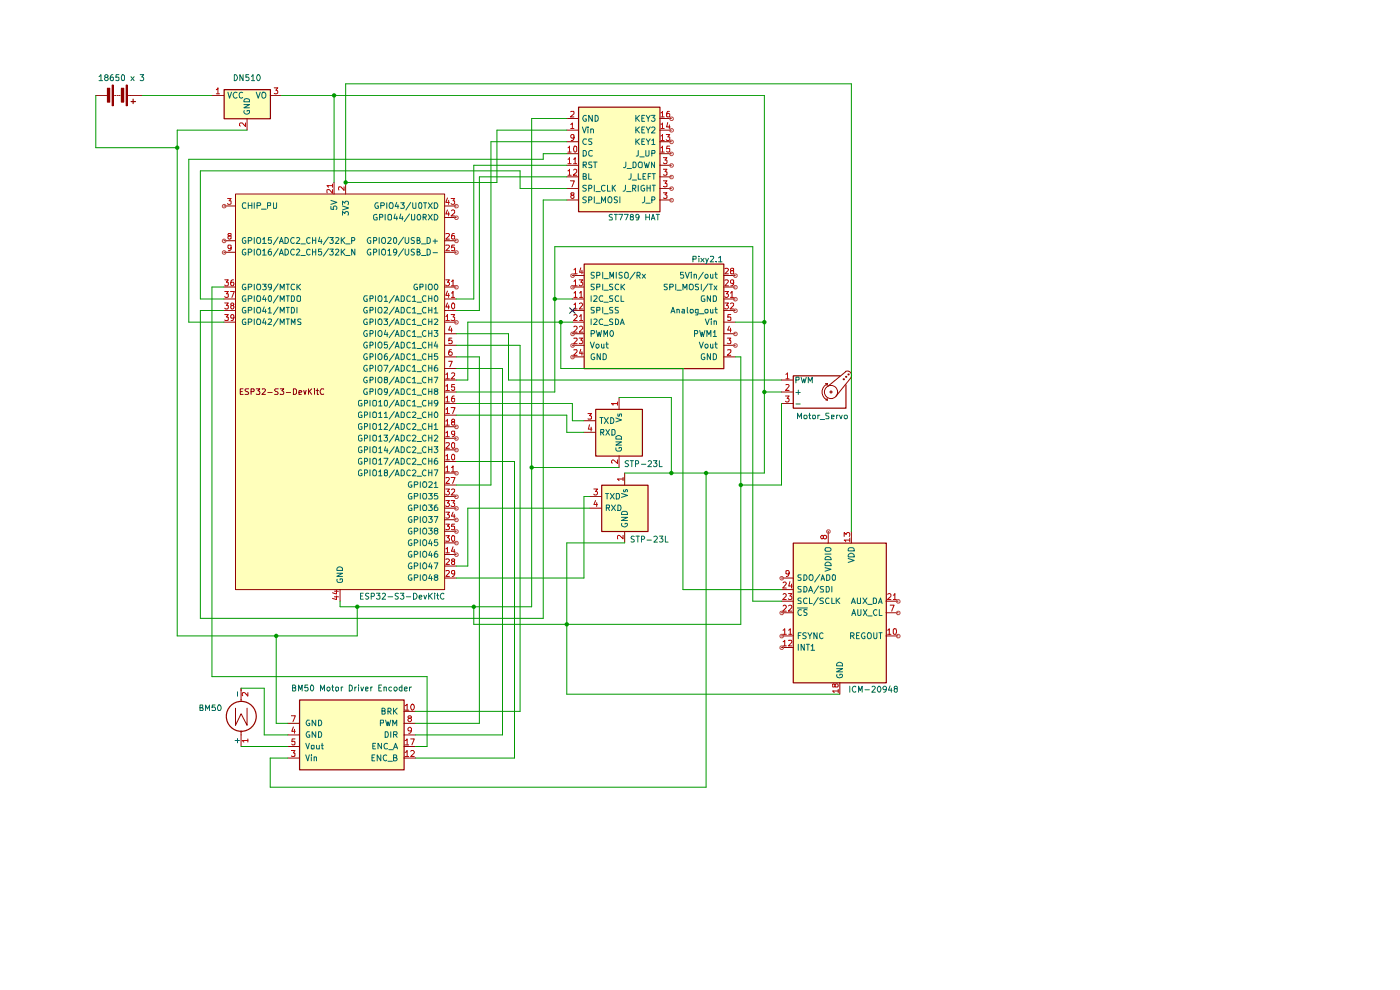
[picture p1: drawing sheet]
<svg xmlns="http://www.w3.org/2000/svg" width="297mm" height="210mm" viewBox="0 0 297 210" stroke-linecap="round" stroke-linejoin="round" font-family="sans-serif">
<g fill="#ffb">
<path d="M123.9 56h29.6v22.2h-29.6z"/>
<path d="M122.7 22.7h17.3v22.2h-17.3z"/>
<path d="M50 41.2h44.4v83.9h-44.4z"/>
<path d="M168.3 115.2h19.7v29.6h-19.7z"/>
<path d="M127.6 102.9h9.9v9.8h-9.9z"/>
<path d="M63.5 148.5h22.2v14.8h-22.2z"/>
<path d="M126.4 86.8h9.9v9.9h-9.9z"/>
<path d="M47.5 19h9.9v6.2h-9.9z"/>
</g>
<g fill="none" stroke="#910000" stroke-width=".25">
<path d="M23.9 18v4.4M26.9 18v4.4M47.5 19h9.9v6.2h-9.9zM122.7 22.7h17.3v22.2h-17.3zM123.9 56h29.6v22.2h-29.6zM178.2 79.7h-9.9v6.9h11.2v-4.9M126.4 86.8h9.9v9.9h-9.9zM127.6 102.9h9.9v9.8h-9.9zM168.3 115.2h19.7v29.6h-19.7zM63.5 148.5h22.2v14.8h-22.2z"/>
<circle cx="51.2" cy="151.9" r="3.2"/>
</g>
<g fill="none" stroke="#910000" stroke-width=".21">
<path d="M23.8 18h.2v4.4h-.2zM26.8 18h.2v4.4h-.2zM45 20.2h2.5M52.4 25.1v2.5M57.3 20.2h2.5M70.9 38.7v2.4M73.3 38.7v2.4M120.2 25.1h2.5M120.2 27.6h2.5M120.2 30.1h2.5M120.2 32.6h2.5M120.2 35.1h2.5"/>
<path d="M120.2 37.5h2.5M120.2 40h2.5M140 25.1h2.4M140 27.6h2.4M140 30.1h2.4M140 32.6h2.4M140 35.1h2.4M140 37.5h2.4M140 40h2.4M47.5 43.7h2.5M47.5 51.1h2.5M47.5 53.5h2.5"/>
<path d="M50 41.1h44.3v84h-44.3zM94.3 43.7h2.5M94.3 46.1h2.5M94.3 51.1h2.5M94.3 53.5h2.5M120.2 42.4h2.5M121.4 58.4h2.5M140 42.4h2.4M153.5 58.4h2.5M47.5 60.9h2.5M47.5 63.4h2.5M47.5 65.9h2.5"/>
<path d="M47.5 68.3h2.5M94.3 60.9h2.5M94.3 63.4h2.5M94.3 65.9h2.5M94.3 68.3h2.5M94.3 70.8h2.5M94.3 73.2h2.5M94.3 75.7h2.5M94.3 78.1h2.5M121.4 60.9h2.5M121.4 63.4h2.5M121.4 65.9h2.5"/>
<path d="M121.4 68.3h2.5M121.4 70.8h2.5M121.4 73.2h2.5M121.4 75.7h2.5M153.5 60.9h2.5M153.5 63.4h2.5M153.5 65.9h2.5M153.5 68.3h2.5M153.5 70.8h2.5M153.5 73.2h2.5M153.5 75.7h2.5M179.3 78.8a.89 .89 0 0 1 1.1 .2 .89 .89 0 0 1 .1 1"/>
<path d="M179.4 78.8l-3.7 3.1M179.4 79.8l.2 .1v.1l-.2-.1zM179.9 79.3l.2 .1v.1l-.2-.1zM51 83.1h.4M51.6 82.5h-.6v1.2h.6M52.7 82.5h-.5l-.2 .1 .2 .5h.3l.2 .2-.1 .4h-.6M53.3 83.1h.5v-.6h-.5v1.2M54.4 82.5h.7l-.4 .4 .4 .2-.1 .6-.6-.1M55.6 82.6l.5-.1 .2 .3-.8 .9h.8M56.8 83.2h.9M59 82.5h-.6l-.1 .1 .2 .5h.3l.2 .2-.2 .4h-.5M59.4 82.5h.8l-.4 .4 .4 .2-.1 .5h-.7"/>
<path d="M60.7 83.2h.9M62.2 82.5h.5l.2 .2v.7l-.2 .3h-.5zM63.4 83.2l.6-.1-.2-.3-.4 .1v.8h.5M64.4 82.8l.3 .9 .2-.9M65.4 82.5v1.2M65.6 83l.5 .7M66.1 82.5l-.7 .6M66.7 82.5v.1M66.7 82.8v.9M67.1 82.8h.5M67.3 82.5v1.2h.3M68.7 82.6l-.1-.1a.66 .66 0 0 0-.7 .4 .66 .66 0 0 0 .3 .8l.5-.1"/>
<path d="M94.3 80.6h2.5M94.3 83.1h2.5M94.3 85.6h2.5M94.3 93h2.5M94.3 88.1h2.5M94.3 90.5h2.5M94.3 95.4h2.5M94.3 97.9h2.5M123.9 89.2h2.4M123.9 91.7h2.4M131.3 84.3v2.5M131.3 96.7v2.4"/>
<path d="M165.8 80.6h2.4M165.8 83.1h2.4M165.8 85.6h2.4M175.1 81.4h.4l-.1 .4M175.4 84.5l.1 .3h-.3M175.5 81.4a1.9 1.9 0 0 0-1.1 1.7 1.9 1.9 0 0 0 1.1 1.8M176.2 83l.3 .1-.1 .2-.3-.2zM178.9 80.3l.2 .1-.1 .1-.1-.1zM180.6 80l-3.3 4.1M94.3 117.6h2.5M94.3 100.3h2.5M94.3 102.9h2.5"/>
<path d="M94.3 105.3h2.5M94.3 107.8h2.5M94.3 110.2h2.5M94.3 112.7h2.5M94.3 115.1h2.5M125.1 105.3h2.5M125.1 107.8h2.5M132.5 100.3v2.6M132.5 112.7v2.4M175.7 112.7v2.4M180.6 112.7v2.4M72.1 125.1v2.4"/>
<path d="M94.3 120.1h2.5M94.3 122.6h2.5M165.8 122.6h2.4M165.8 125.1h2.4M165.8 127.5h2.4M165.8 130h2.4M165.8 134.9h2.4M165.8 137.3h2.4M188 127.5h2.5M188 130h2.5M188 134.9h2.5M50 150.2v3.6l1.1-2.4 1.3 2.4v-3.6"/>
<path d="M51.1 146v2.8M51.1 155v3.3M61 158.3h2.5M61 155.9h2.5M61 153.4h2.5M85.7 158.3h2.4M85.7 155.9h2.4M85.7 153.4h2.4M85.7 150.9h2.4M178.1 144.8v2.4M61 160.8h2.5M85.7 160.8h2.4"/>
<circle cx="176.3" cy="83.1" r="1.4"/>
</g>
<g fill="none" stroke="#b90000" stroke-width=".21">
<path d="M45.9 19.1l.3-.5v1.3M45.9 19.9h.7M58.2 18.6h.7l-.4 .5 .3 .1v.6h-.6M52.1 26.1v.7l-.7-.7h-.4l-.2 .1v.4l.2 .2M70.5 39.4h-1.2l.4 .3M70.5 39v.7M73 39.6v.8l-.7-.8h-.4v.7M120.5 31.3l.3-.3v1.3M120.5 33.8l.3-.4v1.3M120.5 36.2l.3-.3v1.3M120.5 32.3h.7M120.5 34.7h.7"/>
<path d="M120.5 37.2h.7M121 38.4h.8l-.5 1.2M121.1 23.7l.6-.1 .1 .5-.8 .7h.8M121.1 26.4l.3-.3v1.2M121.1 27.3h.7M121.7 33.8l.3-.4v1.3M121.7 36.1l.1-.2 .5 .1v.5l-.7 .7h.7M121.7 34.7h.6M121.8 29l-.2 .3-.4-.1v-.6h.6v.9l-.2 .2-.4 .1M121.8 31.1l.3-.1 .2 .2v.8l-.2 .3-.3-.2zM140.2 24l.3-.4v1.2M140.2 26.4l.3-.3v1.2"/>
<path d="M140.2 28.9l.3-.4v1.3M140.2 31.3l.3-.3v1.3M140.2 27.3h.7M140.2 32.3h.7M140.2 24.8h.7M140.2 29.8h.7M140.7 33.4h.8l-.4 .6h.4v.5l-.2 .2h-.4l-.2-.2M140.7 35.9h.8l-.4 .5 .4 .1v.6h-.8M140.7 38.4h.8l-.4 .5h.4v.6h-.8M141.3 28.5h.8l-.5 .5 .5 .1v.5l-.3 .2h-.3l-.2-.2M141.6 26l-.2 .9h.8M142 23.6l-.4 .1-.2 .9 .1 .2 .6-.1-.1-.6-.4-.1-.2 .3"/>
<path d="M142 26.5v.8M142.1 31h-.6l-.1 .6 .6-.1 .1 .6-.3 .2-.4-.2M47.7 59.4h.7l-.4 .5h.4v.6l-.1 .1h-.5l-.1-.1M48.3 42.1h.7l-.4 .5 .4 .1v.5l-.2 .1h-.4l-.1-.1M48.6 50l-.3-.2 .1-.3h.5l.1 .4-.6 .1a.42 .42 0 0 0 0 .6 .42 .42 0 0 0 .6 0v-.5l-.2-.1M49 52.5l-.2 .2h-.4v-.7l.6 .1v.8l-.6 .3M49.5 59.4h-.4l-.2 .5 .1 .6h.5v-.6h-.5l-.1 .1M70.5 40.2v.8l-.7-.8-.5 .1 .1 .6M94.6 49.6l.6-.1 .1 .2-.1 .3-.6 .7h.7M94.6 52.1l.6-.1 .1 .2-.1 .3-.6 .7h.7M94.6 59.4h.7l-.4 .5 .4 .1v.4l-.2 .2h-.4l-.1-.1M94.9 42l-.3 .9h.7"/>
<path d="M94.9 44.5l-.3 .9h.7M95.2 42.5v.8M95.2 45v.8M95.7 42.1h.7l-.3 .5 .3 .1v.5l-.1 .1-.6-.1M95.8 44.7l.1-.2h.4l.1 .2v.4l-.7 .7h.7M95.8 59.7l.3-.3v1.2M96.4 49.5l-.5 .1-.1 .9 .2 .2 .4-.1v-.6h-.4l-.2 .2M96.4 52h-.6v.6l.1-.2h.4l.1 .2v.5h-.6M121.3 41.4l-.2-.3 .1-.2 .6 .1a.47 .47 0 0 1-.6 .5 .36 .36 0 0 0 .1 .6l.5-.1v-.5l-.2-.1M121.8 57.2l.3-.3v1.2M121.8 59.7l.3-.3v1.2M121.8 58.1h.6"/>
<path d="M122.9 59.4h.7l-.4 .5 .4 .1v.4l-.2 .2h-.4l-.1-.1M123.2 56.8l-.3 .9h.8M123.4 57.3v.8M140.7 40.9h.8l-.4 .4 .4 .2v.5h-.8M153.8 57l.5-.1 .2 .3-.7 .9h.7M153.8 59.4h.5l.2 .2-.7 1h.7M155.2 57.4l-.3-.2 .1-.2h.6v.3l-.6 .2v.6l.6-.1v-.5l-.2-.1M155.6 59.9l-.2 .2-.4-.1v-.6h.6v.9l-.2 .2-.4 .1M47.7 66.7h.7l-.4 .5 .4 .1v.6h-.7M47.7 61.8h.7l-.4 .5 .4 .1v.5l-.1 .2h-.5l-.1-.2M47.7 64.3h.7l-.4 .5 .4 .1v.5l-.1 .1h-.5l-.1-.1M48.9 61.8h.8l-.5 1.3"/>
<path d="M49.2 64.8h-.2a.31 .31 0 0 1 .1-.5 .31 .31 0 0 1 .4 .1v.4h-.3l-.3 .2 .1 .4 .2 .1 .4-.2v-.3l-.2-.2M49.6 67.3l-.1 .2h-.5v-.7l.4-.1 .2 .3-.2 .9-.4 .1M94.6 67.1l.3-.4v1.3M94.6 79.4l.3-.3v1.2M94.6 68h.7M94.9 61.7l-.3 1h.7M94.9 64.3l-.3 .8h.7M95.2 76.6h.7l-.5 1.2M95.2 62.2v.9M95.2 64.7v.8M95.5 69.2l-.3 .8h.7M95.7 66.7h.7l-.3 .5 .3 .1v.6h-.7"/>
<path d="M95.8 62.1h.1l.2-.3v1.3M95.8 74.2l-.5 .1a.94 .94 0 0 0 0 1.1h.5l.1-.2v-.4l-.2-.2h-.3l-.2 .2M95.8 79.2h.6v.4l-.7 .7h.7M95.8 60.6h.6M95.8 63.1h.6M95.8 69.6v.8M95.8 71.7h-.6v.6l.1-.2h.4l.2 .3-.1 .4h-.6M95.9 64.3h.3l.2 .2v.8l-.2 .2a.71 .71 0 0 1-.3-1.2zM121.8 62.1l.3-.3v1.3M121.8 64.6l.3-.3v1.2M121.8 66.9l.4-.2 .2 .4-.7 .9h.7M121.8 69.3l.4-.1 .2 .4-.7 .8h.7"/>
<path d="M121.8 71.8l.5-.1 .1 .4-.7 .8h.7M121.8 74.3l.5-.1 .1 .3-.7 .9h.7M121.8 60.6h.6M121.8 63.1h.6M121.8 65.5h.6M122.9 71.7h.7l-.4 .4 .4 .3-.1 .4h-.6M122.9 62.1l.4-.3v1.3M122.9 64.4l.5-.1 .2 .3-.7 .9h.7M122.9 67.1l.4-.4v1.3M122.9 69.3l.5-.1 .2 .4-.7 .8h.7M122.9 63.1h.7M122.9 68h.7"/>
<path d="M123.2 74.1l-.3 .8h.8M123.4 74.6v.8M153.8 61.8h.7l-.4 .5 .4 .2v.3l-.2 .3h-.4l-.1-.2M153.8 64.3h.7l-.4 .5 .3 .1 .1 .4-.2 .2h-.4l-.1-.1M154.3 71.7h.7l-.3 .4 .3 .2v.5h-.7M154.3 74.3l.6-.1 .1 .5-.7 .7h.7M154.7 69.2l-.4 .8h.8M154.9 62.1l.4-.3v1.3M154.9 64.4l.2-.1h.3l.2 .1v.4l-.7 .7h.7M154.9 63.1h.7M154.9 69.6v.8M155 66.7h-.6l-.1 .6h.7v.6h-.7"/>
<path d="M166.7 79.4l.3-.3v1.2M94.6 91.8l.3-.4v1.2M94.6 81.9h.1l.2-.4v1.3M94.6 84.3h.1l.2-.3v1.3M94.6 86.8h.1l.2-.4v1.3M94.6 89.3l.3-.4v1.3M94.6 94l.6-.1 .1 .2-.1 .3-.6 .7h.7M94.6 96.7l.3-.3v1.1M94.6 99.1l.3-.3v1.3M94.6 80.3h.7M94.6 92.6h.7M94.6 82.8h.7"/>
<path d="M94.6 85.3h.7M94.6 87.7h.7M94.6 90.2h.7M94.6 97.5h.7M95.7 86.4h.8l-.5 1.3M95.8 99.1l.3-.3v1.3M95.9 93.9h.4l.1 .2v.9h-.5a.94 .94 0 0 1 0-1.1zM95.9 96.4h.3l.2 .2v.8l-.1 .1h-.4a.78 .78 0 0 1 0-1.1zM96 89.5l-.2-.3 .2-.3h.3l.1 .4-.6 .4v.2l.2 .3 .4-.1v-.5l-.1-.1M96.4 84l-.5 .2-.1 .8 .2 .3 .4-.2v-.6h-.5l-.1 .3M96.4 91.9l-.1 .3h-.3l-.2-.3v-.3l.1-.2 .5 .1v.9l-.5 .2M96.4 81.5h-.6v.6l.6-.1v.6l-.1 .2h-.4l-.1-.2"/>
<path d="M124.7 87.7h.8l-.4 .4 .4 .3-.1 .5-.7-.1M125.1 90.1l-.3 .9h.8M125.4 90.6v.8M131 85.6h-1.3l.3 .2v.1M131 97.5v.8l-1-.8-.3 .3 .2 .4M131 85.3v.6M166.6 84h.8l-.4 .5h.3v.7l-.5 .1-.2-.2M166.7 81.6l.4-.1 .3 .4-.8 .9h.8M166.7 80.3h.7M94.6 116.4l.3-.3v1.2M94.6 101.3h.5l.2 .2-.7 1h.7M94.6 103.7h.7l-.4 .5 .3 .1 .1 .4-.2 .3h-.4l-.1-.2"/>
<path d="M94.6 106.2h.7l-.4 .5 .3 .1 .1 .4-.2 .2h-.4l-.1-.1M94.6 108.6h.7l-.4 .5 .4 .3-.1 .4h-.6M94.6 111.2h.7l-.4 .4 .4 .2-.1 .5h-.6M94.6 113.6h.7l-.4 .4 .4 .3-.1 .4h-.6M94.6 118.6l.5-.1 .2 .3-.7 .9h.7M94.6 117.3h.7M94.6 100.1h.7M95.7 101.3h.8l-.5 1.2M95.7 106.2h.7l-.3 .5 .3 .1v.5l-.1 .1-.6-.1M95.8 103.9l.1-.2h.4l.1 .2v.3l-.7 .8h.7M95.8 100.1h.6M95.9 113.6h.4l.1 .2v.9h-.5a.94 .94 0 0 1 0-1.1z"/>
<path d="M96 119l-.2-.2v-.2h.6v.4h-.4l-.2 .3 .1 .4 .5-.1v-.4l-.1-.2M96.1 116l-.3 .9h.7M96.1 108.6l-.3 .9h.7M96.4 109.1v.8M96.4 116.5v.8M96.4 111.2h-.6v.5h.6v.6h-.6M126 103.7h.7l-.4 .5 .4 .1v.4l-.2 .3h-.3l-.2-.2M126.3 106.2l-.3 .8h.7M126.6 106.6v.8M132.2 101.6h-1.2l.3 .3M132.2 113.5v.8l-.9-.8-.3 .2 .1 .6M132.2 101.3v.6"/>
<path d="M174.7 113.8l.1-.3h.3l.2 .3v.2l-.2 .3-.4-.2v-.3l-.3-.3-.3 .3v.2l.2 .3 .4-.3M179.1 113.8v-.9l.4 .5 .2-.5 .5 .1v.8M180.3 114.6h-1.2l.3 .3M180.3 114.1v.8M71 126.6h.8M71 125.4h.8M71.4 126.4v.8l-.9-.3M71.4 125.2v.8l-.9-.3M94.6 121.1l.5-.1 .2 .2-.7 1.1h.7M96.4 121.5v.2a.42 .42 0 0 1-.5-.1 .42 .42 0 0 1-.1-.5h.6v.8l-.1 .3-.4 .1M166.1 123.6l.4-.2 .3 .4-.8 .9h.8M166.1 126.1l.4-.2 .3 .3-.8 1h.8"/>
<path d="M166.1 128.5l.4-.1 .3 .4-.8 .8h.8M166.1 133.7l.4-.3v1.1M166.1 136.1l.4-.3v1.2M166.1 134.5h.7M166.1 137h.7M167.2 125.9h.8l-.4 .5 .3 .1v.6l-.5 .1-.2-.2M167.3 128.5l.4-.1 .3 .4-.8 .8h.8M167.3 133.7l.3-.3v1.1M167.3 135.9l.6-.1 .1 .3-.8 .9h.8M167.3 134.5h.7M167.4 121.5a.42 .42 0 0 1-.7 .2l.1-.6a.36 .36 0 0 1 .6 .1v.5a.58 .58 0 0 1-.6 .6M167.6 123.4l-.3 .9h.8"/>
<path d="M167.9 123.9v.8M188.3 126.1l.2-.2 .4 .1 .1 .5-.8 .7h.8M188.3 133.7l.3-.3v1.1M188.3 134.5h.7M188.8 128.4h.9l-.6 1.2M189.5 126.2l.3-.3v1.3M189.5 133.5l.2-.1h.4l.1 .7-.2 .4h-.4zM189.5 127.2h.7M52.6 157.1h-1.2l.3 .3M52.6 146.9v.8l-.7-.8h-.4v.7M52.6 156.7v.7M61.8 159.2h.8l-.4 .5 .4 .1v.6h-.8"/>
<path d="M61.8 151.8h.9l-.6 1.3M62.2 154.2l-.3 .9h.8M62.5 154.7v.8M62.6 156.7h-.6l-.1 .6h.7v.5l-.2 .2h-.3l-.2-.2M85.9 159.6l.5-.4v1.2M85.9 157.1l.5-.4v1.3M85.9 149.7l.5-.3v1.2M85.9 158h.8M85.9 150.6h.8M86.8 152.3l-.3-.2 .1-.2h.6l.1 .2-.8 .5v.2l.3 .3h.2l.3-.3v-.2l-.3-.3M87.1 159.3l.2-.1h.3l.3 .2-.1 .4-.7 .6h.8M87.1 156.7h.8l-.5 1.3"/>
<path d="M87.3 154.8l-.2 .2h-.4l-.2-.5 .3-.2h.2l.3 .2-.2 .9-.4 .1M87.3 149.4h.2a.67 .67 0 0 1 .4 .6 .67 .67 0 0 1-.4 .6l-.2-.1a.78 .78 0 0 1 0-1.1zM177.1 145.3l.1-.2a.36 .36 0 0 1 .6 .2l-.1 .4h-.5l-.2-.6h-.4l.1 .6 .4-.2M177.8 146.6h-1.2l.4 .3M177.8 146.2v.7M85.9 160.4h.8"/>
</g>
<g fill="none" stroke="#006665" stroke-width=".21">
<path d="M48.3 19.6l.4 1.2 .4-1.2M50.3 19.6h-.3a.64 .64 0 0 0-.6 .6 .64 .64 0 0 0 .6 .6l.3-.1M51.5 19.6h-.3a.65 .65 0 0 0-.5 .6 .65 .65 0 0 0 .5 .6l.3-.1M54.4 19.6l.4 1.2 .4-1.2M55.8 19.6h.3a.74 .74 0 0 1 .2 1.1l-.5 .1a.86 .86 0 0 1 0-1.2zM51.7 22.2h1.2l-1.2 .7h1.2M51.8 23.5a.61 .61 0 0 0 .3 .7 .61 .61 0 0 0 .8-.2v-.5h-.5v.1M51.9 21h.8l.2 .2v.4h-1.2zM123.5 26.9l.5 1.3 .4-1.3M123.7 31.9h.4l.3 .3v.7l-.3 .2h-.4zM123.7 35h.6l.1-.5-.7-.1v1.2M123.7 37.4h.4l.3-.2-.1-.3-.6-.1v1.2h.6l.1-.5-.3-.1"/>
<path d="M124 35l.4 .6M124.4 24.6l-.2-.1a.6 .6 0 0 0-.6 .7 .6 .6 0 0 0 .8 .5v-.5h-.3M124.4 29.5h-.5a.61 .61 0 0 0-.3 .7 .61 .61 0 0 0 .8 .4M124.4 39.4h-.7v.4l.5 .2 .2 .3-.3 .3-.5-.1M124.7 26.9v.2M124.7 27.3v.9M124.9 36.8v1.2h.6M124.9 40l.6-.1v-.5l-.6-.1v1.3M125.3 27.5l.2-.2 .4 .2v.7M125.3 27.3v.9M125.6 29.5h-.7v.4l.7 .4-.3 .3h-.4M125.6 34.4h-.6v.5a.47 .47 0 0 1 .4 .2 .47 .47 0 0 1 .1 .5h-.6"/>
<path d="M125.6 24.5v1.2l-.7-1.2v1.2M125.6 32l-.5-.1-.2 .3v.7l.2 .2 .5-.1M125.9 34.4h.8M126.1 39.3v1.3M126.2 24.5a.64 .64 0 0 1 .7 .6 .64 .64 0 0 1-.7 .6zM126.2 34.4v1.2M128.4 39.4h-.1a.46 .46 0 0 0-.7 .1v.7l.2 .3 .3 .1 .3-.2M128.9 39.3v1.3h.6M129.9 39.3v1.3M130 39.8l.6 .8M130.6 39.3l-.7 .7M132.7 39.3v.8l-.2 .4-.3 .1"/>
<path d="M132.8 34.4v.8l-.2 .4h-.4M133 35.7h.9M133.9 36.8v.9l-.2 .3h-.4M134.1 38.2h.9M134.2 40l.6-.1 .1-.5-.7-.1v1.3M134.3 34.4a.66 .66 0 0 1 .6 .4 .66 .66 0 0 1-.2 .8h-.4zM134.5 40l.4 .6M134.9 24.5v1.2M134.9 26.9v1.3M134.9 29.5v1.1M135 25.1l.6 .6M135 27.5l.6 .7"/>
<path d="M135 30l.6 .6M135.4 31.9v1l-.4 .2M135.4 36.8v1.2h.6M135.4 39.3v1.3M135.5 34.5l.1-.1h.5l.1 .1v.9l-.1 .2h-.5a.82 .82 0 0 1-.1-1.1zM135.6 24.5l-.7 .7M135.6 26.9l-.7 .8M135.6 29.5l-.7 .6M135.7 33.3h1M136.1 25.1h.5M136.1 27.5h.5M136.1 30h.5"/>
<path d="M136.4 37.4h.3M136.7 34.4l.3 1.2 .2-.9 .2 .9 .4-1.2M136.7 39.4l-.3-.1-.4 .2v.7l.4 .4 .3-.2v-.4h-.2M136.7 24.5h-.6v1.2h.6M136.7 26.9h-.6v1.3h.6M136.7 29.5h-.6v1.1h.6M137 31.9l.1 1.2 .5-.1 .1-1.1M137 36.8h-.6v1.2h.6M137.1 24.5l.4 .6 .4-.6M137.1 26.9l.4 .7 .4-.7M137.1 29.5l.4 .6 .4-.6M137.2 39.3v1.3"/>
<path d="M137.2 39.9h.7M137.5 25.1v.6M137.5 27.6v.6M137.5 30.1v.5M137.5 37.4h.4M137.9 39.3v1.3M138.1 36.8h-.6v1.2M138.2 24.5h.7l-.4 .5 .4 .1v.6h-.6l-.1-.1M138.3 27.1l.4-.2 .2 .4-.7 .9h.7M138.3 29.8l.3-.3v1.1M138.3 32.5h.6v-.6h-.6v1.2M138.3 30.6h.6"/>
<path d="M138.3 36.8h.7M138.3 39.3h.7M138.7 36.8v1.2M138.7 39.3v1.3M138.9 34.4v1.2l-.7-1.2v1.2M52.1 50.5l-.1-.1a.64 .64 0 0 0-.6 .6 .64 .64 0 0 0 .5 .6l.3-.1v-.4h-.3M52.1 52.9l-.1-.1a.64 .64 0 0 0-.6 .6 .64 .64 0 0 0 .5 .7l.3-.2v-.3h-.3M52.2 43.1l-.1-.1a.66 .66 0 0 0-.7 .4 .66 .66 0 0 0 .2 .8l.6-.1M52.7 51.1h.5l.2-.3-.1-.3-.6-.1v1.2M52.7 53.5h.5l.2-.4-.2-.3h-.5v1.3M52.7 43v1.2M52.7 43.6h.7"/>
<path d="M53.4 43v1.2M53.9 43v1.2M53.9 50.4v1.2M53.9 52.8v1.3M54.5 43.6h.6l.2-.4-.2-.2h-.6v1.2M54.7 50.4a.46 .46 0 0 1 .6 .4v.4a.46 .46 0 0 1-.6 .4 .86 .86 0 0 1 0-1.2zM54.7 52.8a.46 .46 0 0 1 .6 .5v.4a.46 .46 0 0 1-.6 .4 .86 .86 0 0 1 0-1.3zM55.5 44.4h1M55.7 50.7h.2l.1-.3v1.2M55.7 53.2h.2l.1-.4v1.3M55.7 51.6h.8M55.7 54.1h.8"/>
<path d="M56.7 43.6h.6l.1-.5-.7-.1v1.2M57.5 52.8l-.4 .2-.2 .8 .2 .3 .5-.2-.1-.6h-.4l-.2 .3M57.6 50.4h-.6l-.1 .6 .6-.1 .1 .6-.2 .1h-.3l-.2-.1M58 43l.1 1.2h.5l.1-1.2M59 50.3l-1 1.6M59 52.7l-1 1.7M59.3 51.6l.4-1.2 .4 1.2M59.3 54.1l.4-1.3 .4 1.3M59.4 51.2h.5M59.4 53.8h.5M60.5 50.4a.65 .65 0 0 1 .7 .6 .65 .65 0 0 1-.7 .6zM60.5 52.8a.65 .65 0 0 1 .7 .7 .65 .65 0 0 1-.7 .6z"/>
<path d="M62.4 50.5l-.2-.1a.64 .64 0 0 0-.6 .6 .64 .64 0 0 0 .6 .6l.2-.1M62.4 53l-.2-.2a.64 .64 0 0 0-.6 .7 .64 .64 0 0 0 .6 .6l.2-.2M62.9 50.5l.4-.1 .3 .3-.8 .9h.8M62.9 53l.4-.2 .3 .4-.8 .9h.8M63.8 51.7h1M63.8 54.2h1M65.8 50.5l-.3-.1a.65 .65 0 0 0-.5 .6 .65 .65 0 0 0 .5 .6l.3-.1M65.8 53l-.3-.2a.65 .65 0 0 0-.5 .7 .65 .65 0 0 0 .5 .6l.3-.2M66.3 50.4v1.2M66.3 52.8v1.3M66.3 51h.7M66.3 53.4h.7"/>
<path d="M67 50.4v1.2M67 52.8v1.3M67.8 50.3l-.2 .9h.7M68.2 52.8h-.6v.6l.6-.1a.45 .45 0 0 1 0 .6 .45 .45 0 0 1-.6 .1v-.1M68.2 50.8v.8M69.7 50.3l-1.1 1.6M69.7 52.7l-1.1 1.7M69.9 50.4h.8l-.4 .5h.3l.1 .2-.1 .5h-.5l-.2-.1M69.9 52.8h.8l-.4 .5h.3v.7l-.5 .1-.2-.2M70.2 43.8v.6l.6 .1v-.7l.4-.1 .3 .2v.4l-.2 .2M70.2 42.5l1.3 .4-1.3 .4M71.2 50.5l.4-.1 .3 .3-.8 .9h.8"/>
<path d="M71.2 53l.4-.2 .3 .4-.8 .9h.8M72.4 50.4v1.2M72.4 52.8v1.3M72.6 50.9l.6 .7M72.6 53.3l.6 .8M72.6 45.6v-.7l.6 .4 .2-.4 .4 .1v.6M72.6 43.7l1.3 .4-1.3 .4M72.6 43.4v-.7l.6 .4v-.3h.6v.6M73.2 50.4l-.8 .7M73.2 52.8l-.8 .8M73.3 51.7h1M73.3 54.2h1"/>
<path d="M74.6 51.1l.6-.1v-.5l-.6-.1v1.2M75.3 52.8v1.3l-.7-1.3v1.3M78.7 50.5l-.2-.1a.64 .64 0 0 0-.6 .6 .64 .64 0 0 0 .6 .6h.2v-.5h-.2M78.7 52.9l-.2-.1a.64 .64 0 0 0-.6 .7 .64 .64 0 0 0 .6 .6l.2-.1v-.4h-.2M79.2 51.1l.6-.1v-.5l-.6-.1v1.2M79.2 53.5l.6-.1v-.5l-.6-.1v1.3M79.9 45.6a.46 .46 0 0 0-.7 .1v.7l.2 .3 .6-.1v-.5h-.2M80.2 43a.66 .66 0 0 0-.7 .4 .66 .66 0 0 0 .3 .8l.5-.1v-.4h-.3M80.4 50.4v1.2M80.4 52.8v1.3M80.5 46.1h.6l.1-.5-.7-.1v1.2M80.8 43.6h.6l.1-.4-.1-.2h-.6v1.2"/>
<path d="M81 50.5l.5-.1a.86 .86 0 0 1 0 1.2h-.3a.74 .74 0 0 1-.2-1.1zM81 53l.5-.2a.86 .86 0 0 1 0 1.3l-.3-.1a.74 .74 0 0 1-.2-1zM81.7 45.5v1.2M82 43v1.2M82.3 45.6l.2-.1 .6 .1v.9l-.2 .2h-.4l-.2-.2zM82.3 50.5l.4-.1 .3 .3-.8 .9h.8M82.3 53.2l.3-.4v1.3M82.3 54.1h.7M82.7 43h.5l.1 .2 .1 .6-.2 .4h-.5l-.1-.2-.1-.6zM83.6 50.5h.4a.75 .75 0 0 1-.3 1.1l-.2-.2zM83.8 45.4l-.2 .9h.7M84.2 42.9l-.4 .9h.8"/>
<path d="M84.2 53.3l-.1 .3-.6-.1v-.5l.2-.2 .4 .2a.85 .85 0 0 1-.3 1.1h-.2M84.2 45.9v.8M84.4 43.4v.8M85 43h.8l-.5 .4 .5 .3-.1 .4h-.7M85 45.4l-.2 .9h.7M85.3 45.9v.8M85.6 50.3l-1.1 1.6M85.6 52.7l-1.1 1.7M85.9 50.4v1l.3 .2h.2l.3-.2v-1M85.9 52.8v1l.3 .3h.2l.3-.3v-1M86.9 45.4l-1.1 1.6M87.1 42.9l-1 1.6"/>
<path d="M87.3 45.5l.1 1.2h.5l.1-1.2M87.5 43v.9l.2 .3 .5-.1v-1.1M87.9 50.5l-.4-.1-.3 .2 .1 .3 .6 .2v.4l-.2 .1h-.5M87.9 52.9l-.4-.1-.3 .3 .1 .2 .6 .3v.3l-.2 .2-.5-.1M88.5 51l.5-.1v-.4l-.5-.1v1.2h.4l.3-.4-.4-.2M88.5 53.4l.5-.1v-.4l-.5-.1v1.3h.4l.3-.4-.4-.3M88.6 45.6h.4a.67 .67 0 0 1 0 1.1l-.4-.1a.78 .78 0 0 1 0-1zM88.8 43.2l.2-.2 .4 .1 .1 .7-.2 .4-.4-.1zM89.4 51.7h.9M89.4 54.2h.9M89.7 46.1h.6v-.5l-.6-.1v1.2M89.8 43h.7"/>
<path d="M90 46.1l.4 .6M90.2 43v1.2M90.6 50.4h.3l.4 .3v.6l-.4 .3h-.3zM90.6 52.8l.5 .1 .2 .3v.6l-.4 .3h-.3zM90.8 43l.9 1.2M90.8 45.5l.9 1.2M91.7 43l-.9 1.2M91.7 45.5l-.9 1.2M91.9 51.1h.9M91.9 53.6h.9M92.1 43h.5l.2 .3 .1 .4-.3 .5h-.5zM92.1 45.5a.66 .66 0 0 1 .7 .4 .66 .66 0 0 1-.2 .8h-.5z"/>
<path d="M92.3 50.7v.9M124.4 41.8l-.5-.1-.3 .3 .1 .2 .5 .2 .2 .3-.3 .3-.5-.1M124.9 42.4l.6-.1v-.5l-.6-.1v1.3M126.1 57.8l-.5-.1-.2 .2v.4l.7 .4-.3 .3-.4-.1M126.1 41.7v1.3M126.4 40.6h.9M126.4 43.1h.9M126.6 58.4l.7-.1v-.4l-.2-.2h-.5v1.3M127.6 43v-1.3l.4 1 .4-1v1.3M127.8 57.7v1.3M128.1 59.1h.9M129 41.9l.5-.2a.86 .86 0 0 1 0 1.3 .46 .46 0 0 1-.6-.4z"/>
<path d="M129.4 59v-1.3l.4 1 .3-1v1.3M130.7 57.7v1.3M131 41.8l-.5-.1-.2 .2v.3l.6 .2 .1 .3-.3 .3-.4-.1M131.5 41.7v1.3M132 57.8l-.5-.1-.2 .2v.4l.7 .4-.3 .3-.4-.1M132.8 57.7h.2l.3 .3v.8l-.3 .2-.5-.2v-.8zM132.9 40.6h1M134.7 57.7l-1.1 1.6M135.1 58.4l.6-.1v-.5l-.6-.1v1.3M135.4 58.4l.4 .6M136.2 58.2l.7 .8M136.7 41.7v1l-.1 .2-.4 .1"/>
<path d="M136.9 58.2l-.7 .8M137 43.1h.9M138.3 42.4l.6-.1v-.5l-.6-.1v1.3M144.9 57.7h-.5v.6h.5l.1 .5-.2 .2-.4-.1M145.4 57.7l.4 1.3 .4-1.3M146.6 57.7v.2M146.6 58.2v.8M147.2 58.3l.2-.1 .3 .1v.7M147.2 58.2v.8M149.2 57.7l-1 1.6M149.5 58.4l.3-.2 .3 .1v.6h-.5zM150.7 58.2v.6l.2 .2 .3-.1"/>
<path d="M151.2 58.2v.8M151.6 58.2h.5M151.8 57.7v1.1l.3 .2M52.1 67.7l-.1-.1a.66 .66 0 0 0-.6 .5 .66 .66 0 0 0 .2 .7l.6-.1v-.4h-.3M52.1 60.3h-.5a.61 .61 0 0 0-.2 .8 .61 .61 0 0 0 .8 .3v-.4h-.3M52.1 62.7a.66 .66 0 0 0-.7 .5 .66 .66 0 0 0 .2 .7l.6-.1v-.4h-.3M52.1 65.2a.66 .66 0 0 0-.7 .4 .66 .66 0 0 0 .2 .8l.6-.1v-.4h-.3M52.7 68.3h.5l.2-.2-.1-.4-.6-.1v1.2M52.7 60.9l.6-.1 .1-.3-.1-.2h-.6v1.2M52.7 63.3h.6l.1-.4-.1-.2h-.6v1.2M52.7 65.8h.6l.1-.2-.1-.3-.6-.1v1.2M53.9 60.3v1.2"/>
<path d="M53.9 62.7v1.2M53.9 65.2v1.2M53.9 67.6v1.2M54.6 62.7h.5l.1 .2 .1 .6-.2 .4h-.5l-.1-.1-.1-.6zM54.6 65.2h.5a1.05 1.05 0 0 1 0 1.2h-.5a1.05 1.05 0 0 1 0-1.2zM54.7 67.6a.46 .46 0 0 1 .6 .5l-.2 .7h-.5a.86 .86 0 0 1 .1-1.2zM55.7 60.3h.8l-.5 .4 .4 .1v.6h-.7M56 67.6l-.3 .9h.8M56 62.7l-.3 .8h.8M56 65.1l-.3 .9h.8M56.3 63.2v.7M56.3 65.6v.8"/>
<path d="M56.3 68.1v.7M56.9 67.7h.7v.5l-.8 .6h.8M56.9 65.5l.3-.3v1.2M56.9 66.4h.7M57.1 62.7h.3l.2 .2-.1 .9h-.4a.94 .94 0 0 1 0-1.1zM57.6 60.8l-.2 .2h-.3l-.2-.2v-.3l.2-.2 .5 .1v.8l-.5 .3M59 67.6l-1 1.6M59 60.2l-1 1.6M59 62.7l-1 1.6M59 65.1l-1 1.6M59.4 68.8v-1.2l.5 .9 .4-.9v1.2M59.4 61.5v-1.2l.5 .8 .4-.8v1.2"/>
<path d="M59.4 63.9v-1.2l.5 .9 .4-.9v1.2M59.4 66.4v-1.2l.5 .8 .4-.8v1.2M60.7 60.3h.7M60.7 67.6h.7M60.7 62.7h.7M60.7 65.2h.7M61 60.3v1.2M61 62.7v1.2M61 65.2v1.2M61 67.6v1.2M61.8 68.8v-1.2l.4 .9 .4-.9v1.2M61.8 62.7a.66 .66 0 0 1 .7 .5 .66 .66 0 0 1-.3 .7h-.4z"/>
<path d="M61.8 65.2a.66 .66 0 0 1 .7 .4 .66 .66 0 0 1-.3 .8h-.4zM62.5 60.4l-.5-.1a.61 .61 0 0 0-.3 .8 .61 .61 0 0 0 .8 .3M63 62.9l.2-.2h.4l.2 .2v.9l-.2 .1h-.4l-.2-.1zM63 60.3v1.2M63 65.2v1.2M63.2 60.8l.6 .7M63.8 60.3l-.8 .7M63.8 67.7h-.6v.4l.6 .4v.3h-.6M77.9 62.7h-.5l-.3 .5 .3 .7h.5v-.5h-.2M77.9 65.2h-.5l-.3 .5 .3 .7h.5v-.5h-.2M77.9 67.7a.61 .61 0 0 0-.8 .3 .61 .61 0 0 0 .3 .8h.5v-.5h-.2M77.9 70.2l-.2-.1a.64 .64 0 0 0-.6 .6 .64 .64 0 0 0 .6 .7l.2-.1v-.5h-.2"/>
<path d="M77.9 72.6h-.2a.64 .64 0 0 0-.6 .6 .64 .64 0 0 0 .6 .6l.2-.1v-.5h-.2M77.9 75.1l-.2-.1a.6 .6 0 0 0-.6 .7 .6 .6 0 0 0 .8 .5v-.4h-.2M77.9 77.6l-.2-.1a.6 .6 0 0 0-.6 .7 .6 .6 0 0 0 .8 .5v-.5h-.2M78.5 63.3h.6v-.6h-.6v1.2M78.5 65.8h.6v-.6h-.6v1.2M78.5 68.3l.6-.1v-.5l-.6-.1v1.2M78.5 70.8l.6-.1v-.5l-.6-.1v1.3M78.5 73.2h.6v-.6h-.6v1.2M78.5 75.7l.6-.1v-.5l-.6-.1v1.3M78.5 78.1h.6v-.5l-.6-.1v1.2M79.7 62.7v1.2M79.7 65.2v1.2"/>
<path d="M79.7 67.6v1.2M79.7 70.1v1.3M79.7 72.6v1.2M79.7 75v1.3M79.7 77.5v1.2M80.3 62.9l.1-.2h.5l.1 .5-.1 .7h-.5a.82 .82 0 0 1-.1-1zM80.3 65.4l.1-.2h.5a1.05 1.05 0 0 1 0 1.2h-.5a.74 .74 0 0 1-.1-1zM80.3 67.8l.5-.2a.86 .86 0 0 1 .1 1.2h-.5a.74 .74 0 0 1-.1-1zM80.3 70.3l.5-.2a.86 .86 0 0 1 0 1.3l-.4-.1a.74 .74 0 0 1-.1-1zM80.3 72.7l.5-.1a.86 .86 0 0 1 0 1.2l-.4-.1a.74 .74 0 0 1-.1-1zM80.3 75.2l.5-.2a.86 .86 0 0 1 0 1.3l-.4-.1a.74 .74 0 0 1-.1-1zM80.3 77.6l.5-.1a.86 .86 0 0 1 0 1.2h-.4a.74 .74 0 0 1-.1-1.1z"/>
<path d="M81.4 67.6h.8l-.4 .5 .4 .2-.1 .5-.7-.1M81.4 77.5h.9l-.6 1.2M81.5 63.1l.4-.4v1.2M81.5 65.3l.6-.1 .1 .3-.8 .9h.8M81.5 63.9h.7M81.8 70l-.3 1h.8M82.1 72.6h-.6v.6l.6-.1 .1 .1-.1 .5-.4 .1-.2-.1M82.1 75l-.4 .1-.2 .3v.7l.2 .2 .4-.1v-.6l-.4-.1-.2 .3M82.1 70.5v.9M83.7 62.7l-1.2 1.6M83.7 65.1l-1.2 1.6M83.7 67.6l-1.2 1.6"/>
<path d="M83.7 70l-1.2 1.6M83.7 72.5l-1.2 1.6M83.7 75l-1.2 1.5M83.7 77.5l-1.2 1.5M83.7 79.9l-1.2 1.6M83.8 63.9l.4-1.2 .5 1.2M83.8 66.4l.4-1.2 .5 1.2M83.8 68.8l.4-1.2 .5 1.2M83.8 71.4l.4-1.3 .5 1.3M83.8 73.8l.4-1.2 .5 1.2M83.8 76.3l.4-1.3 .5 1.3M83.8 78.7l.4-1.2 .5 1.2"/>
<path d="M84 68.5h.6M84 66h.6M84 63.6h.6M84 71h.6M84 73.5h.6M84 75.9h.6M84 78.4h.6M85.1 62.7h.5l.2 .3v.7l-.2 .2h-.5zM85.1 65.2h.5l.2 .2v.7l-.2 .3h-.5zM85.1 67.6l.7 .3v.7l-.2 .2h-.5zM85.1 70.1a.52 .52 0 0 1 .7 .3v.6a.52 .52 0 0 1-.7 .4zM85.1 72.6a.52 .52 0 0 1 .7 .3v.6a.52 .52 0 0 1-.7 .3z"/>
<path d="M85.1 75a.52 .52 0 0 1 .7 .4v.5a.52 .52 0 0 1-.7 .4zM85.1 77.5a.52 .52 0 0 1 .7 .3v.6a.52 .52 0 0 1-.7 .3zM87 62.8v-.1a.66 .66 0 0 0-.7 .5 .66 .66 0 0 0 .2 .7l.5-.1M87 65.3v-.1a.66 .66 0 0 0-.7 .4 .66 .66 0 0 0 .2 .8l.5-.1M87 67.7l-.2-.1a.67 .67 0 0 0-.5 .6 .67 .67 0 0 0 .2 .6l.5-.1M87 70.2l-.2-.1a.65 .65 0 0 0-.5 .6 .65 .65 0 0 0 .5 .7l.2-.2M87 72.7l-.2-.1a.65 .65 0 0 0-.5 .6 .65 .65 0 0 0 .5 .6l.2-.1M87 75.2l-.2-.2a.65 .65 0 0 0-.5 .6 .65 .65 0 0 0 .5 .7l.2-.2M87 77.6l-.2-.1a.65 .65 0 0 0-.5 .6 .65 .65 0 0 0 .5 .6h.2M87.5 63.1l.4-.4v1.2M87.5 65.5l.4-.3v1.2M87.5 68l.4-.4v1.2"/>
<path d="M87.5 70.4l.4-.3v1.3M87.5 72.9l.4-.3v1.2M87.5 75.4l.4-.4v1.3M87.5 77.9l.4-.4v1.2M87.5 71.4h.7M87.5 63.9h.7M87.5 66.4h.7M87.5 68.8h.7M87.5 73.8h.7M87.5 76.3h.7M87.5 78.7h.7M88.5 60.3h-.4a.61 .61 0 0 0-.3 .8 .61 .61 0 0 0 .8 .3v-.4h-.3"/>
<path d="M88.5 64.1h.9M88.5 66.5h.9M88.5 69h.9M88.5 71.5h.9M88.5 73.9h.9M88.5 76.4h.9M88.5 78.8h.9M89.1 60.9l.6-.1v-.4l-.6-.1v1.2M90.3 62.8l-.5-.1-.2 .5 .2 .7 .5-.1M90.3 65.3l-.5-.1-.2 .5 .2 .7 .5-.1M90.3 67.7a.61 .61 0 0 0-.7 .3 .61 .61 0 0 0 .2 .8l.5-.1M90.3 70.2l-.1-.1a.64 .64 0 0 0-.6 .6 .64 .64 0 0 0 .6 .7l.1-.2"/>
<path d="M90.3 72.7l-.1-.1a.64 .64 0 0 0-.6 .6 .64 .64 0 0 0 .6 .6l.1-.1M90.3 75.2l-.1-.2a.6 .6 0 0 0-.6 .7 .6 .6 0 0 0 .7 .5v-.1M90.3 77.6l-.1-.1a.6 .6 0 0 0-.6 .7 .6 .6 0 0 0 .7 .5M90.3 60.3v1.2M90.9 62.7v1.2M90.9 65.2v1.2M90.9 67.6v1.2M90.9 70.1v1.3M90.9 72.6v1.2M90.9 75v1.3M90.9 77.5v1.2M90.9 63.3h.7"/>
<path d="M90.9 65.8h.7M90.9 68.2h.7M90.9 70.7h.7M90.9 73.2h.7M90.9 75.6h.7M90.9 78.1h.7M91.6 62.7v1.2M91.6 65.2v1.2M91.6 67.6v1.2M91.6 70.1v1.3M91.6 72.6v1.2M91.6 75v1.3"/>
<path d="M91.6 77.5v1.2M92.1 65.5l.4-.3v1.2M92.1 67.7l.5-.1 .3 .3-.8 .9h.8M92.1 70.1h.8l-.4 .5 .4 .2v.3l-.3 .3h-.3l-.2-.2M92.1 66.4h.8M92.3 62.7h.3a.64 .64 0 0 1 .3 .8 .64 .64 0 0 1-.6 .4v-.1a.94 .94 0 0 1 0-1.1zM92.3 60.3h.2a.62 .62 0 0 1 .4 .6 .62 .62 0 0 1-.4 .6 .84 .84 0 0 1-.2-1.2zM92.5 72.5l-.4 .9h.8M92.7 77.5a.72 .72 0 0 0-.6 .5 .72 .72 0 0 0 .3 .7h.4a.42 .42 0 0 0 0-.6 .42 .42 0 0 0-.6 0l-.1 .1M92.7 73v.8M92.8 75h-.6l-.1 .6h.7l.1 .4-.3 .3h-.3l-.2-.2M125.2 72.6l.4 1.2 .5-1.2"/>
<path d="M125.4 70.8h.5l.3-.3-.1-.3-.7-.1v1.3M125.4 62.7v1.2M125.4 67.6v1.2M126 62.8l.5-.1 .2 .4-.8 .8h.8M126 67.7l.4-.1 .3 .4-.8 .8h.8M126.1 60.3l-.7 .1v.3l.7 .4-.3 .4-.4-.1M126.1 65.2l-.7 .1v.3l.7 .4-.1 .4h-.6M126.1 75.1l-.4-.1-.3 .4v.5l.2 .3 .3 .1 .3-.2v-.3h-.3M126.5 70.1l.3 1.3 .3-1 .2 1 .3-1.3M126.5 73.1l.3-.1 .3 .2v.4l-.3 .2-.4-.2zM126.6 60.9l.7-.1v-.4l-.7-.1v1.2M126.6 65.8h.6l.1-.5-.7-.1v1.2"/>
<path d="M127.3 75v1.3l-.6-1.3v1.3M127.6 73v.7l.2 .1 .3-.1M127.8 62.8l-.5-.1-.2 .5 .2 .7 .5-.1M127.8 67.7a.61 .61 0 0 0-.7 .3 .61 .61 0 0 0 .2 .8l.5-.1M127.8 60.3v1.2M127.8 65.2v1.2M127.9 75h.4l.3 .4v.5l-.3 .4h-.4zM128.1 71.4v-1.3l.3 .9 .5-.9v1.3M128.1 61.6h.9M128.1 64.1h.9M128.1 66.5h.9M128.1 69h.9"/>
<path d="M128.1 73v.8M128.5 73h.5M128.7 72.6v1.1l.3 .1M129.5 70.2h.1a.6 .6 0 0 1 .6 .4 .6 .6 0 0 1-.2 .7l-.2 .1a.75 .75 0 0 1-.3-1.2zM130 60.3h-.6l-.1 .2 .1 .3 .6 .2v.4h-.7M130 62.7h-.6l-.1 .2 .1 .3 .6 .3v.3l-.7 .1M130 65.2h-.6l-.1 .2 .1 .3 .6 .3v.3l-.7 .1M130 67.7l-.5-.1-.2 .3 .1 .3 .6 .2v.3l-.7 .1M130.6 67.6a.66 .66 0 0 1 .6 .5 .66 .66 0 0 1-.2 .7h-.4zM131.1 65.2h-.5a.47 .47 0 0 0 0 .5 .47 .47 0 0 0 .5 .2v.5h-.6M131.2 60.4l-.5-.1a.61 .61 0 0 0-.2 .8 .61 .61 0 0 0 .7 .3M131.2 62.8l-.1-.1a.66 .66 0 0 0-.6 .5 .66 .66 0 0 0 .2 .7l.5-.1"/>
<path d="M131.6 68.8l.4-1.2 .4 1.2M131.7 62.7v1.2h.6M131.7 60.3v1.2M131.7 68.5h.5M131.9 60.8l.6 .7M132.5 60.3l-.8 .7M141.6 60.3l-.7 .1v.3l.7 .4-.3 .4-.4-.1M142.1 60.9l.6-.1 .1-.3-.1-.2h-.6v1.2M142.3 66.4l.4-1.2 .5 1.2M142.4 66h.6M143.3 60.3v1.2M143.6 65.7l.4-.1 .1 .8"/>
<path d="M143.6 61.6h.9M143.6 65.6v.8M144.7 65.6h.4l.1 .2v.6h-.5l-.1-.3 .6-.2M144.9 61.5v-1.2l.4 .8 .4-.8v1.2M145.8 65.2v1l.2 .2M146.2 60.5l.2-.2h.4a.74 .74 0 0 1 .2 1l-.3 .2-.5-.2zM146.5 65.6h.4l.2 .2v.4l-.2 .2h-.4zM147.3 70.8h.5l.2-.2v-.4l-.7-.1v1.3M148.1 66.4h-.5v-.8h.5l-.1 1.2h-.4M148.2 60.3h-.6l-.1 .2 .1 .3 .6 .2v.4h-.7M148.3 72.6l.5 1.2 .4-1.2M148.3 66.5h1.1"/>
<path d="M148.4 70.1l.4 1.3 .1-1 .3 1 .3-1.3M148.8 60.3v1.2M149.4 62.7h-.5l-.1 .3v.7l.1 .2 .6-.1v-.4h-.2M149.4 75.1l-.3-.1-.3 .4v.5l.1 .3 .4 .1 .2-.2v-.3h-.2M149.5 65.8l.2-.2h.4v.8h-.4l-.2-.2zM149.6 67.6l.4 1.2 .5-1.2M149.6 73.1h.5v.6l-.3 .1-.3-.2zM149.9 71.4v-1.3l.5 .9 .4-.9v1.3M150.2 60.2l-1.1 1.6M150.5 60.3h.6M150.7 62.7v1.2l-.7-1.2v1.2M150.7 65.6l.1 .8 .4-.1"/>
<path d="M150.7 73v.7l.2 .1 .3-.1M150.7 75v1.3l-.7-1.3v1.3M150.8 60.3v1.2M150.9 67.6v.1M150.9 68.1v.7M151.2 65.6v.8M151.2 73v.8M151.3 62.7h.5l.2 .3v.7l-.2 .2h-.5zM151.3 70.4h.2l.1-.3v1.3M151.3 75h.3l.4 .4v.5l-.4 .4h-.3zM151.3 71.4h.7M151.5 68.2l.4-.1 .1 .7"/>
<path d="M151.5 60.6l.6 .9M151.5 68.1v.7M151.6 73h.5M151.6 65.6h.5M151.8 65.2v1l.1 .2h.2M151.8 72.6v1.1l.3 .1M152.1 60.6l-.6 .9M76.7 92.4l-.3-.1-.4 .3v.6l.4 .4 .4-.2v-.4h-.3M76.7 84.9h-.5l-.2 .3v.7l.2 .2 .6-.1v-.4h-.3M76.7 87.5a.45 .45 0 0 0-.7 .1v.7l.2 .3 .6-.1v-.4h-.3M76.7 89.9a.45 .45 0 0 0-.7 .2l.1 .7a.37 .37 0 0 0 .3 .3 .37 .37 0 0 0 .4-.2v-.4h-.3M76.7 94.8l-.3-.1-.4 .4v.6l.2 .2 .3 .1 .3-.2v-.3h-.3"/>
<path d="M76.7 97.3l-.3-.1-.4 .3v.6l.2 .3h.6v-.4h-.3M76.7 99.7a.42 .42 0 0 0-.7 .3v.7a.52 .52 0 0 0 .8 .1v-.4h-.3M77.3 93l.6-.1v-.5l-.6-.1v1.3M77.3 85.5h.6v-.6h-.6v1.2M77.3 88.1l.6-.1v-.5l-.6-.1v1.2M77.3 90.5l.6-.1v-.5l-.6-.1v1.3M77.3 95.4l.6-.1v-.5l-.6-.1v1.3M77.3 97.9l.6-.1v-.5l-.6-.1v1.3M77.9 80h-.5a.61 .61 0 0 0-.2 .8 .61 .61 0 0 0 .7 .3v-.4h-.2M77.9 82.5h-.5l-.3 .5 .3 .7h.5v-.6h-.2M78.5 80.6l.6-.1v-.5h-.6v1.2M78.5 83.1h.6v-.6h-.6v1.2"/>
<path d="M78.5 84.9v1.2M78.5 87.4v1.2M78.5 89.8v1.3M78.5 92.3v1.3M78.5 94.7v1.3M78.5 97.2v1.3M78.5 99.7v1.2M79.1 92.5l.2-.2 .5 .2v.9l-.2 .2-.5-.2zM79.1 85.1l.1-.2h.5l.1 .2v.8l-.1 .2h-.5l-.1-.2zM79.1 87.5l.2-.1 .5 .1v.9l-.1 .2h-.5l-.1-.2zM79.1 90l.2-.2 .5 .2v.8l-.2 .3h-.3l-.2-.3zM79.1 94.9l.2-.2 .5 .2v.9l-.2 .2-.5-.2z"/>
<path d="M79.1 97.4l.2-.2 .5 .2v.9l-.2 .2-.5-.2zM79.3 99.7h.3l.2 .2v.9l-.2 .1-.5-.1v-.9zM79.7 80v1.2M79.7 82.5v1.2M80.3 82.6l.1-.1h.5a1.05 1.05 0 0 1 0 1.2h-.5a.82 .82 0 0 1-.1-1.1zM80.3 92.6l.4-.3v1.3M80.3 85.3l.4-.4v1.2M80.3 87.7l.4-.3v1.2M80.3 90.2l.4-.4v1.3M80.3 95.1l.4-.4v1.3M80.3 97.6l.4-.4v1.3M80.3 93.6h.7"/>
<path d="M80.3 86.1h.7M80.3 88.6h.7M80.3 91.1h.7M80.3 96h.7M80.3 98.5h.7M81.4 92.3h.8l-.4 .5h.3v.7l-.5 .1-.2-.2M81.4 97.2h.9l-.6 1.3M81.5 87.7l.4-.3v1.2M81.5 89.9l.5-.1 .2 .4-.8 .9h.8M81.5 88.6h.7M81.6 85h.5l.1 .7-.2 .4h-.3l-.2-.2zM81.7 80.5l-.2-.4 .6-.1v.4l-.6 .2v.5l.5 .1a.35 .35 0 0 0 .2-.3 .35 .35 0 0 0-.2-.4"/>
<path d="M81.8 94.7l-.3 .9h.8M82.1 95.2v.8M82.2 83l-.2 .2h-.3l-.2-.1v-.5l.6-.1 .1 .1-.2 1-.4 .1M83.7 92.2l-1.2 1.6M83.7 82.4l-1.2 1.6M83.7 84.8l-1.2 1.6M83.7 87.3l-1.2 1.6M83.7 89.7l-1.2 1.7M83.7 94.7l-1.2 1.6M83.7 97.2l-1.2 1.5M83.7 99.7l-1.2 1.6M83.8 93.6l.4-1.3 .5 1.3"/>
<path d="M83.8 81.2l.4-1.2 .5 1.2M83.8 83.7l.4-1.2 .5 1.2M83.8 86.1l.4-1.2 .5 1.2M83.8 88.6l.4-1.2 .5 1.2M83.8 91.1l.4-1.3 .5 1.3M83.8 96l.4-1.3 .5 1.3M83.8 98.5l.4-1.3 .5 1.3M84 93.2h.6M84 80.9h.6M84 83.3h.6M84 85.8h.6M84 88.2h.6"/>
<path d="M84 90.7h.6M84 95.7h.6M84 98.1h.6M85.1 92.3a.52 .52 0 0 1 .7 .3v.6a.52 .52 0 0 1-.7 .4zM85.1 80h.5l.2 .3v.6l-.2 .2-.5 .1zM85.1 82.5h.5l.2 .2v.7l-.2 .3h-.5zM85.1 84.9h.5l.2 .3v.7l-.2 .2h-.5zM85.1 87.4l.7 .2v.7l-.2 .3h-.5zM85.1 89.8l.7 .3v.7a.52 .52 0 0 1-.7 .3zM85.1 94.7a.52 .52 0 0 1 .7 .4v.6a.52 .52 0 0 1-.7 .3zM85.1 97.2a.52 .52 0 0 1 .7 .3v.6a.52 .52 0 0 1-.7 .4zM85.1 99.7a.52 .52 0 0 1 .7 .3v.7l-.7 .2z"/>
<path d="M87 92.5l-.2-.2a.65 .65 0 0 0-.5 .6 .65 .65 0 0 0 .5 .7l.2-.2M87 80.1l-.5-.1a.61 .61 0 0 0-.2 .8 .61 .61 0 0 0 .7 .3M87 82.6v-.1a.66 .66 0 0 0-.7 .4 .66 .66 0 0 0 .2 .8l.5-.1M87 85v-.1a.66 .66 0 0 0-.7 .5 .66 .66 0 0 0 .2 .7l.5-.1M87 87.5l-.2-.1a.67 .67 0 0 0-.5 .5 .67 .67 0 0 0 .2 .7l.5-.1M87 89.9l-.2-.1a.6 .6 0 0 0-.5 .7 .6 .6 0 0 0 .7 .5v-.1M87 94.9l-.2-.2a.65 .65 0 0 0-.5 .7 .65 .65 0 0 0 .5 .6l.2-.2M87 97.4l-.2-.2a.65 .65 0 0 0-.5 .6 .65 .65 0 0 0 .5 .7l.2-.1M87 99.8v-.1a.61 .61 0 0 0-.7 .3 .61 .61 0 0 0 .1 .8l.3 .1 .3-.1M87.5 92.5l.5-.2 .2 .2-.7 1.1h.7M87.5 80.3l.4-.3v1.2M87.5 82.8l.4-.3v1.2"/>
<path d="M87.5 85.3l.4-.4v1.2M87.5 87.5l.5-.1 .2 .2-.7 1h.7M87.5 89.9l.5-.1 .2 .3-.7 1h.7M87.5 94.9l.5-.2 .2 .3-.7 1h.7M87.5 97.4l.5-.2 .2 .3-.1 .3-.6 .7h.7M87.5 99.8l.5-.1 .2 .2-.1 .3-.6 .7h.7M87.5 81.2h.7M87.5 83.7h.7M87.5 86.1h.7M88.5 93.6h.9M88.5 81.3h.9M88.5 83.8h.9"/>
<path d="M88.5 86.3h.9M88.5 88.7h.9M88.5 91.2h.9M88.5 96.1h.9M88.5 98.6h.9M90.3 92.5l-.1-.2a.64 .64 0 0 0-.6 .6 .64 .64 0 0 0 .6 .7l.1-.2M90.3 80.1l-.5-.1a.61 .61 0 0 0-.2 .8 .61 .61 0 0 0 .7 .3M90.3 82.6l-.5-.1-.2 .5 .2 .7 .5-.1M90.3 85l-.5-.1-.2 .5 .2 .7 .5-.1M90.3 87.5a.61 .61 0 0 0-.7 .3 .61 .61 0 0 0 .2 .8l.5-.1M90.3 89.9a.58 .58 0 0 0-.7 .6 .58 .58 0 0 0 .7 .5v-.1M90.3 94.9l-.1-.2a.64 .64 0 0 0-.6 .7 .64 .64 0 0 0 .6 .6l.1-.2"/>
<path d="M90.3 97.4l-.1-.2a.6 .6 0 0 0-.6 .7 .6 .6 0 0 0 .7 .5M90.3 99.8v-.1a.58 .58 0 0 0-.7 .6 .58 .58 0 0 0 .7 .5M90.9 80v1.2M90.9 82.5v1.2M90.9 84.9v1.2M90.9 87.4v1.2M90.9 89.8v1.3M90.9 92.3v1.3M90.9 94.7v1.3M90.9 97.2v1.3M90.9 99.7v1.2M90.9 92.9h.7"/>
<path d="M90.9 80.5h.7M90.9 83.1h.7M90.9 85.5h.7M90.9 88h.7M90.9 90.4h.7M90.9 95.3h.7M90.9 97.8h.7M91.6 80v1.2M91.6 82.5v1.2M91.6 84.9v1.2M91.6 87.4v1.2M91.6 89.8v1.3"/>
<path d="M91.6 92.3v1.3M91.6 94.7v1.3M91.6 97.2v1.3M91.6 99.7v1.2M92.1 92.5l.2-.2h.3l.3 .2-.8 1.1h.8M92.1 80h.8l-.5 1.2M92.1 90.2l.4-.4v1.3M92.1 94.7h.8l-.4 .6h.3l.1 .5-.3 .2h-.3l-.2-.2M92.1 99.7h.8l-.5 1.2M92.1 91.1h.8M92.3 87.5h.3a.67 .67 0 0 1 0 1.1l-.3-.1a.78 .78 0 0 1 0-1zM92.4 83l-.3-.3 .2-.2h.4l.2 .1-.3 .4-.4 .1-.1 .3 .2 .3h.4l.2-.3-.3-.4"/>
<path d="M92.7 97.2a.72 .72 0 0 0-.6 .5 .72 .72 0 0 0 .3 .8l.4-.1a.42 .42 0 0 0 0-.6 .42 .42 0 0 0-.6 0l-.1 .2M92.9 85.4l-.3 .3h-.2l-.3-.3 .2-.5 .5 .1a.98 .98 0 0 1-.2 1.1h-.3M127.3 88.6h.6M127.4 91.7h.6v-.6h-.6v1.2M127.6 88.6v1.2M127.7 91.7l.4 .6M128.2 88.6l.8 1.2M128.5 91.1l.8 1.2M129 88.6l-.8 1.2M129.3 91.1l-.8 1.2M129.5 88.6a.64 .64 0 0 1 .7 .6 .64 .64 0 0 1-.7 .6zM129.8 91.1h.5l.2 .3v.6l-.4 .3h-.3z"/>
<path d="M130.6 88.6l1.2 .5-1.2 .4M130.6 95v.4l.3 .3h.7l.2-.3-.1-.5h-.4v.3M130.6 93.7h1.2l-1.2 .7h1.2M130.6 92.6l.5-.2 .5 .1 .2 .1v.5h-1.2zM131.1 87.8v.4l.1 .1 .2-.1 .1-.4h.3v.5M168.8 80.6l.7-.1v-.4l-.7-.1v1.2M168.8 83.2h1M168.8 85.7h1M169.3 82.7v1M169.9 80l.4 1.2 .2-.9 .2 .9 .3-1.2M171.4 81.2v-1.2l.5 .9 .4-.9v1.2M77.3 100.3l.6-.1v-.5h-.6v1.2"/>
<path d="M80.3 100.1l.4-.4v1.2M80.3 100.9h.7M81.7 100.2l-.2-.4 .2-.1h.4v.5l-.6 .1v.5l.5 .1a.35 .35 0 0 0 .2-.3 .35 .35 0 0 0-.2-.4M83.8 100.9l.4-1.2 .5 1.2M84 100.6h.6M87.3 117l-.1-.1a.64 .64 0 0 0-.6 .6 .64 .64 0 0 0 .5 .7l.3-.1v-.4h-.3M87.3 102.2h-.4a.61 .61 0 0 0-.3 .8 .61 .61 0 0 0 .8 .3v-.4h-.3M87.3 104.6a.66 .66 0 0 0-.7 .5 .66 .66 0 0 0 .3 .7l.5-.1v-.4h-.3M87.3 107.2l-.1-.1a.66 .66 0 0 0-.6 .5 .66 .66 0 0 0 .3 .7l.5-.1v-.4h-.3M87.3 109.6h-.1a.6 .6 0 0 0-.6 .6 .6 .6 0 0 0 .7 .5l.1-.5h-.3M87.3 112.1l-.1-.1a.64 .64 0 0 0-.6 .6 .64 .64 0 0 0 .5 .7l.3-.2v-.4h-.3M87.3 114.6l-.1-.1a.64 .64 0 0 0-.6 .6 .64 .64 0 0 0 .5 .6l.3-.1v-.4h-.3"/>
<path d="M87.3 119.5a.61 .61 0 0 0-.7 .2 .61 .61 0 0 0 .1 .8l.3 .2 .4-.1v-.5h-.3M87.9 117.6l.7-.1v-.3l-.2-.3h-.5v1.3M87.9 102.8h.6l.1-.4-.1-.2h-.6v1.2M87.9 105.2h.6l.1-.1v-.4l-.7-.1v1.2M87.9 107.7h.6l.1-.2v-.3l-.7-.1v1.2M87.9 110.2h.5l.2-.2v-.4h-.7v1.2M87.9 112.7h.5l.2-.3v-.3l-.7-.1v1.3M87.9 115.1h.5l.2-.4-.2-.2h-.5v1.2M88.5 101h.9M89.2 102.2v1.2M89.2 104.6v1.2M89.2 107.1v1.2"/>
<path d="M89.2 109.6v1.2M89.2 112v1.3M89.2 114.5v1.2M89.2 116.9v1.3M89.2 119.4v1.3M89.7 107.3l.3-.2 .3 .1a.87 .87 0 0 1 0 1.1h-.5l-.1-.3zM89.7 109.7l.3-.1h.3a.8 .8 0 0 1-.1 1.2h-.2a.79 .79 0 0 1-.3-1.1zM89.7 112.2l.3-.2 .4 .2 .1 .7-.3 .4-.5-.2zM89.7 114.6l.3-.1 .4 .1 .1 .7-.3 .4-.5-.1zM89.8 117h.5l.2 .3-.1 .7-.2 .2-.4-.1-.1-.3zM89.8 102.2h.5a.77 .77 0 0 1-.1 1.2l-.4-.1a.87 .87 0 0 1 0-1.1zM89.8 104.6h.5l.1 .2 .1 .6-.2 .4h-.5l-.1-.1v-.6z"/>
<path d="M89.8 119.5l.4-.1a.73 .73 0 0 1 0 1.3l-.4-.1a.87 .87 0 0 1 0-1.1zM90.9 102.3l.6-.1 .2 .2-.1 .3-.7 .7h.8M90.9 104.6h.8l-.4 .5 .4 .2v.4l-.2 .1-.6-.1M90.9 107.1h.8l-.4 .4 .4 .3v.3l-.2 .2-.6-.1M90.9 109.6h.8l-.4 .5 .4 .1v.4l-.3 .2h-.3l-.2-.1M90.9 112h.8l-.4 .5 .4 .2v.3l-.3 .3h-.3l-.2-.2M90.9 100.2h.7M91.3 116.9l-.4 .9h.8M91.3 114.5l-.4 .8h.8M91.3 119.4l-.4 .8h.8M91.5 114.9v.8M91.5 117.3v.9"/>
<path d="M91.5 119.8v.9M92.1 102.5l.4-.3v1.2M92.1 109.6h.8l-.5 1.2M92.1 119.4h.8l-.5 1.3M92.1 103.4h.8M92.4 112.5l-.3-.1 .1-.3h.6l.1 .3-.8 .4v.2l.3 .3h.2l.3-.3v-.2l-.3-.3M92.7 116.9a.72 .72 0 0 0-.6 .6 .72 .72 0 0 0 .3 .7l.4-.1a.42 .42 0 0 0 0-.5 .42 .42 0 0 0-.6-.1l-.1 .2M92.7 107.1l-.4 .1a.94 .94 0 0 0 0 1.1h.4l.2-.2v-.3l-.3-.3h-.2l-.3 .3M92.8 104.6h-.6l-.1 .6 .2-.1h.3l.3 .2v.4l-.2 .1-.6-.1M92.8 114.5h-.6l-.1 .6 .6-.1 .2 .5-.3 .2h-.3l-.2-.1M128.4 104.6h.7M128.6 107.7h.6l.1-.5-.7-.1v1.2"/>
<path d="M128.8 104.6v1.2M128.9 107.7l.4 .6M129.5 104.6l.8 1.2M129.7 107.1l.9 1.2M130.3 104.6l-.8 1.2M130.6 107.1l-.9 1.2M130.7 104.6h.5l.2 .3v.7l-.2 .2h-.5zM131.1 107.1a.66 .66 0 0 1 .6 .4 .66 .66 0 0 1-.2 .8h-.4zM131.8 104.6l1.3 .5-1.3 .4M131.8 109.7h1.3l-1.3 .7h1.3M131.9 111l-.1 .2a.6 .6 0 0 0 .7 .6 .6 .6 0 0 0 .5-.8h-.4v.2M131.9 108.6l.3-.1h.6a.52 .52 0 0 1 .3 .6h-1.3z"/>
<path d="M132.3 103.9v.4h.3l.1-.3 .2-.2 .2 .2-.1 .3M175 117.5h1.3M175.1 119.5a.67 .67 0 0 1 .8-.2 .67 .67 0 0 1 .4 .7h-1.3zM175.2 118.1a.72 .72 0 0 1 1.1 .6h-1.3zM175.2 116.2h.8l.3 .2v.3l-.3 .2h-.8l-.2-.2zM179.9 118.4l1.3 .5-1.3 .4M180 117.6a.66 .66 0 0 1 .8-.2 .66 .66 0 0 1 .4 .7h-1.3zM180 116.3l.3-.1h.5l.3 .1 .1 .5h-1.3zM71.5 121.6h1.1l-1.1 .7h1.1M71.5 122.9a.46 .46 0 0 0 .2 .6h.7l.2-.1v-.6h-.5v.2M71.5 120.5a.72 .72 0 0 1 1.1 0v.5h-1.1zM87.3 121.9h-.4a.61 .61 0 0 0-.3 .8 .61 .61 0 0 0 .8 .3v-.4h-.3"/>
<path d="M87.9 120.1l.7-.1v-.4l-.2-.2h-.5v1.3M87.9 122.5h.6l.1-.4-.1-.2h-.6v1.2M89.2 121.9v1.2M89.8 121.9h.5a.77 .77 0 0 1-.1 1.2l-.4-.1a.87 .87 0 0 1 0-1.1zM91.3 121.8l-.4 .9h.8M91.5 122.3v.8M92.4 122.4l-.3-.2 .2-.3h.4l.2 .2-.3 .3-.4 .1-.1 .4 .3 .2h.2l.3-.2-.3-.5M169.2 128.9h2.1M169.3 136.7v1.2M169.3 134.8h.5M169.9 121.9h-.6l-.1 .2 .1 .3 .6 .3v.3h-.7M169.9 124.4h-.6l-.1 .1 .1 .4 .6 .2v.4l-.7 .1"/>
<path d="M169.9 126.9l-.4-.1-.3 .3 .1 .2 .6 .3v.3l-.7 .1M169.9 134.2h-.6v1.3M170 129.4l-.2-.1a.6 .6 0 0 0-.6 .7 .6 .6 0 0 0 .7 .5l.1-.1M170.5 121.9h.4a.66 .66 0 0 1 .3 .8 .66 .66 0 0 1-.7 .4zM170.5 124.4a.66 .66 0 0 1 .7 .4 .66 .66 0 0 1-.3 .8h-.4zM170.6 136.7v1.2l-.7-1.2v1.2M171 134.3l-.5-.1-.2 .3v.2l.7 .4-.2 .4-.5-.1M171 136.7h.7M171.2 126.9l-.3-.1a.67 .67 0 0 0-.5 .5 .67 .67 0 0 0 .3 .7l.5-.1M171.2 129.4h-.7v.4l.7 .3-.3 .5-.4-.1M171.4 134.2l.4 .7 .4-.7M171.4 136.7v1.2"/>
<path d="M171.5 125.6l.5-1.2 .4 1.2M171.6 125.2h.6M171.7 126.8v1.2h.6M171.8 134.9v.6M172 137h.2l.2-.3v1.2M172 137.9h.8M173.3 134.2v1.3l-.7-1.3v1.3M173.6 126.7l-1 1.7M173.7 124.3l-1.1 1.6M173.9 121.8l-1.1 1.6M174.2 123.1l.3-1.2 .4 1.2M174.2 122.8h.6"/>
<path d="M174.6 134.4l-.3-.2a.65 .65 0 0 0-.5 .6 .65 .65 0 0 0 .5 .7l.3-.2M174.7 124.4h-.5l-.2 .1 .2 .5 .5 .1v.4l-.7 .1M174.7 126.9h-.7l-.1 .3 .3 .2h.2l.3 .4-.2 .2h-.6M175 120.4l1.3 .3-1.3 .5M175.3 124.4a.66 .66 0 0 1 .6 .4 .66 .66 0 0 1-.2 .8h-.4zM175.3 121.9h.6l.1 .3v.7l-.3 .2h-.4zM175.9 126.9a.61 .61 0 0 0-.8 .3 .61 .61 0 0 0 .2 .8l.6-.1M176.4 126.8v1.2h.6M176.4 124.4v1.2M176.6 122l.4-.1 .2 .2v.8a.35 .35 0 0 1-.4 .2 .35 .35 0 0 1-.3-.4zM177.4 126.8v1.2M177.5 127.3l.6 .7"/>
<path d="M178.1 126.8l-.7 .7M180.4 134.9h.5l.3-.4-.3-.3h-.5v1.3M180.6 128l.4-1.2 .4 1.2M180.7 130.6l.4-1.3 .4 1.3M180.8 127.7h.6M180.8 130.1h.6M180.8 134.9l.4 .6M181.7 134.8h.4M181.9 126.8v1.2l.6-.1v-1.1M181.9 129.3v1.1l.2 .2h.3l.2-.3v-1M182.3 134.2h-.6v1.3h.6M183 126.8l.9 1.2"/>
<path d="M183.1 129.3l.8 1.3M183.5 134.3l-.2-.1a.64 .64 0 0 0-.6 .6 .64 .64 0 0 0 .6 .7l.2-.1v-.4h-.2M183.9 126.8l-.9 1.2M183.9 129.3l-.8 1.3M184.1 128.2h.9M184.1 130.6h.9M184.2 134.2a.46 .46 0 0 1 .6 .4v.4a.46 .46 0 0 1-.6 .5 .86 .86 0 0 1 0-1.3zM185.3 126.8h.3l.3 .3v.7l-.1 .2h-.5zM185.3 134.2v1l.3 .3 .4-.3v-1M186 129.4a.57 .57 0 0 0-.8 .5 .57 .57 0 0 0 .7 .6l.1-.1M186.4 128l.4-1.2 .3 1.2M186.4 127.7h.6"/>
<path d="M186.4 134.2h.7M186.5 129.3v1.3h.6M186.8 134.2v1.3M49.9 157.1h.9M50.4 146.7v1M50.4 156.6v1M64.9 157.6l.4 1.2 .3-1.2M65.6 155.2a.66 .66 0 0 0-.6 .4 .66 .66 0 0 0 .2 .8l.5-.1v-.4h-.3M65.6 152.7h-.4a.61 .61 0 0 0-.3 .8 .61 .61 0 0 0 .8 .3v-.4h-.3M66 158.2h.6l-.1 .6h-.5zM67 155.2v1.2l-.8-1.2v1.2M67 152.7v1.2l-.8-1.2v1.2"/>
<path d="M67.1 158.1l.1 .7h.5M67.6 155.2a.66 .66 0 0 1 .6 .4 .66 .66 0 0 1-.2 .8h-.4zM67.6 152.7h.4a.66 .66 0 0 1 .2 .8 .66 .66 0 0 1-.6 .4zM67.7 158.1v.7M68.2 158.1h.4M68.3 157.6v1.2h.3M79.1 158.2h.4M79.7 157.6h-.6v1.2h.6M80.7 153.3h.6l.1-.5-.7-.1v1.2M80.9 157.6v1.2l-.7-1.2v1.2M81 150.8h.5l.2-.3-.3-.3h-.4v1.3h.5l.2-.1v-.4l-.3-.2M81.7 155.2a.66 .66 0 0 1 .7 .4 .66 .66 0 0 1-.3 .8h-.4z"/>
<path d="M81.8 152.7l.3 1.2 .2-.8 .2 .8 .4-1.2M82.2 157.7l-.2-.1a.67 .67 0 0 0-.6 .6 .67 .67 0 0 0 .3 .6h.5M82.3 150.9l.6-.1v-.5l-.6-.1v1.3M82.5 159h.9M82.5 150.9l.5 .6M82.9 155.2v1.2M83.3 153.9v-1.2l.4 .9 .5-.9v1.2M83.5 158.8l.4-1.2 .4 1.2M83.5 155.8h.6l.1-.2v-.3l-.7-.1v1.2M83.5 150.2v1.3M83.7 158.5h.5M83.7 150.8l.5 .7"/>
<path d="M83.8 155.8l.4 .6M84.2 150.2l-.7 .8M177.5 141.8h1.2l-1.2 .7h1.2M177.5 143.1v.1a.64 .64 0 0 0 .6 .6 .64 .64 0 0 0 .6-.5l-.1-.3h-.5v.3M177.5 140.7a.67 .67 0 0 1 .8-.2 .67 .67 0 0 1 .4 .7h-1.2zM64.9 160.1l.4 1.3 .3-1.3M66 160.1v.1M66 160.5v.9M66.6 160.6h.5v.8M66.6 160.5v.9M78.9 160.7h.4M79.5 160.1h-.6v1.3h.6"/>
<path d="M80.8 160.1v1.3l-.8-1.3v1.3M82 160.2l-.2-.1a.6 .6 0 0 0-.5 .7 .6 .6 0 0 0 .7 .5v-.1M82.3 161.5h.9M83.5 160.7l.6-.1v-.4l-.6-.1v1.3h.5l.2-.4-.3-.3"/>
<circle cx="54.9" cy="60.8" r=".58"/>
<circle cx="91.3" cy="60.8" r=".58"/>
<circle cx="80.6" cy="80.6" r=".57"/>
<circle cx="172" cy="122.5" r=".57"/>
</g>
<path d="M25.7 18.7h.5v3h-.5z" fill="#910000"/>
<path d="M25.7 18.7h.5v3h-.5z" fill="none" stroke="#910000" stroke-width=".21"/>
<path d="M22.8 18.7h.5v3h-.5z" fill="#910000"/>
<path d="M22.8 18.7h.5v3h-.5zM20.3 20.2h2.5M24.3 20.2h.3M24.8 20.2h.3M25.2 20.2h.3M27 20.2h3.2" fill="none" stroke="#910000" stroke-width=".21"/>
<path d="M27.8 21.5h.9M28.2 21v1" fill="none" stroke="#910000" stroke-width=".25"/>
<g fill="none" stroke="#090" stroke-width=".21">
<path d="M20.3 20.2v11.1h17.3M30.2 20.2h14.8M52.4 27.6h-14.8v107.3h38.2v-6.2M59.8 20.2h102.3v80.1h-29.6M70.9 20.2v18.5M120.2 30.1h-16.1v72.8h-7.3M120.2 25.1h-7.4v103.6h-40.7v-1.2M120.2 35.1h-19.7v28.3h-3.7M120.2 32.6h-5v1.2h-75.2v34.5h7.5M120.2 27.6h-14.8v11.1h-32.1v-20.9h107.3v94.9M120.2 40h-9.9v-3.8h-67.8v27.2h5M120.2 37.5h-18.5v28.4h-4.9"/>
<path d="M120.2 42.4h-5v88.7h-72.7v-65.2h5M47.5 60.9h-2.5v82.6h45.6v14.8h-2.5M96.8 75.7h4.9v77.7h-13.6M96.8 70.8h11.1v9.8h57.9M96.8 73.2h13.5v77.7h-22.2M96.8 78.1h9.8v77.8h-18.5M117.7 63.4h3.7M119 68.3v9.8h25.9v47h20.9M121.4 68.3h-22.2v12.3h-2.4M156 75.7h1.1v56.7h-56.6v-3.7M156 68.3h6.1M96.8 83.1h20.9v-30.8h42v75.2h6.1"/>
<path d="M96.8 88.1h23.4v3.6h3.7M96.8 85.6h24.6v3.6h2.5M96.8 97.9h12.3v62.9h-21M112.8 99.1h18.5M131.3 84.3h11.1v16M162.1 83.1h3.7M165.8 85.6v17.3h-8.7M125.1 107.8h-25.9v12.3h-2.4M125.1 105.3h-1.2v17.3h-27.1M132.5 115.1h-12.3v32.1h57.9M149.8 100.3v66.7h-92.5v-6.2h3.7M58.6 134.9v18.5h2.4"/>
<path d="M51.1 146h4.9v9.9h5M51.1 158.3h9.9"/>
</g>
<path d="M120.8 65.3l1.2 1.2M122 65.3l-1.2 1.2" fill="none" stroke="#00008a" stroke-width=".21"/>
<g fill="#090">
<circle cx="100.5" cy="128.7" r=".47"/>
<circle cx="120.2" cy="132.4" r=".47"/>
<circle cx="142.4" cy="100.3" r=".47"/>
<circle cx="119" cy="68.3" r=".47"/>
<circle cx="162.1" cy="68.3" r=".47"/>
<circle cx="162.1" cy="83.1" r=".47"/>
<circle cx="157.1" cy="102.9" r=".47"/>
<circle cx="149.8" cy="100.3" r=".47"/>
<circle cx="112.8" cy="99.1" r=".47"/>
<circle cx="75.8" cy="128.7" r=".47"/>
<circle cx="58.6" cy="134.9" r=".47"/>
<circle cx="70.9" cy="20.2" r=".47"/>
<circle cx="37.6" cy="31.3" r=".47"/>
<circle cx="117.7" cy="63.4" r=".47"/>
<circle cx="73.3" cy="38.7" r=".47"/>
</g>
<g fill="none" stroke="#006665" stroke-width=".21">
<path d="M21 16.3l.4-.5v1.3M21 17.1h.8M22.4 16.4l-.2-.3 .2-.3h.3l.2 .4-.7 .4v.2l.2 .3h.3l.2-.3v-.2l-.2-.2M24 15.8a.72 .72 0 0 0-.6 .6 .72 .72 0 0 0 .2 .7l.4-.1v-.6l-.4-.1-.2 .3M25.2 15.8h-.6v.6h.6v.6h-.6M26 15.8l.4 .3v.7l-.4 .3a.9 .9 0 0 1 0-1.3zM27.8 16.3l.6 .8M28.4 16.3l-.6 .8M29.7 15.8h.8l-.4 .5 .3 .1v.6h-.7M49.7 15.8a.64 .64 0 0 1 .7 .7 .64 .64 0 0 1-.7 .6zM51.6 15.8v1.3l-.7-1.3v1.3M52.7 15.8h-.5v.6l.4-.1 .2 .3-.1 .4h-.5"/>
<path d="M53.3 16.3l.4-.5v1.3M53.3 17.1h.7M54.6 15.9a.6 .6 0 0 1 .7 .5 .6 .6 0 0 1-.5 .7l-.4-.5zM129.9 45.6l-.4-.1-.3 .2 .3 .4 .4 .1v.4l-.7 .1M130.3 45.5h.7M130.6 45.5v1.2M131.2 45.5h.9l-.5 1.2M132.4 45.5h.9l-.5 1.2M133.9 46l-.2-.3a.35 .35 0 0 1 .3-.2 .35 .35 0 0 1 .4 .2l-.6 .4v.6h.5l.1-.2v-.3l-.3-.2M135.6 46l-.1 .1-.5 .1-.1-.1v-.5l.4-.1 .3 .2-.2 .9-.4 .1M137 45.5v1.2M137 46.1h.8"/>
<path d="M137.8 45.5v1.2M138.2 46.7l.3-1.2 .4 1.2M138.3 46.3h.6M139.2 45.5h.7M139.5 45.5v1.2M147 54.9h.6l.1-.5h-.7v1.1M148.3 54.4h.1M148.3 54.8v.7M148.7 54.8l.7 .7M149.4 54.8l-.7 .7M149.7 54.8l.2 .7M150.3 54.8l-.4 1.1-.2 .1"/>
<path d="M150.7 54.4h.6l.1 .3-.8 .8h.8M151.9 55.5h.1M152.4 54.7l.4-.3v1.1M152.4 55.5h.8M133.3 97.8l-.5-.1-.2 .3 .1 .2 .6 .3v.2l-.2 .3-.5-.1M133.7 97.7h.7M134 97.7v1.3M134.8 98.4h.5l.2-.2v-.3l-.2-.2h-.5v1.3M136.1 98.5h.9M137.5 97.9l.4-.2 .3 .2v.3l-.8 .8h.8M138.6 97.7h.8l-.5 .5h.4v.7l-.5 .1-.2-.2M139.9 97.7v1.3h.6"/>
<path d="M169.2 88.8v-1.2l.4 .9 .4-.9v1.2M170.6 88.1h.4l.2 .1v.4l-.2 .2h-.4zM171.5 88.1h.5M171.7 87.6v1l.3 .2M172.4 88.1h.5v.7l-.5-.1zM173.5 88.1v.7M173.9 88.1l-.4 .1M174 89h.9M175.9 87.6h-.6v.5a.47 .47 0 0 1 .4 .2 .47 .47 0 0 1 .1 .5h-.6M176.4 88.5l.6-.2-.1-.2h-.5v.7h.5M177.5 88.1v.7M177.8 88.1h-.3v.1"/>
<path d="M178.1 88.1l.3 .7 .2-.7M179.1 88.2l.1-.1h.4l.1 .1v.4l-.1 .2h-.4l-.1-.2zM134.5 113.8l-.4-.1-.2 .3v.3l.6 .3v.3h-.6M134.9 113.7h.7M135.3 113.7v1.3M136.1 114.4l.6-.1v-.5l-.6-.1v1.3M137.2 114.6h1M138.7 113.9l.5-.2 .2 .3v.3l-.7 .7h.7M139.9 113.7h.7l-.4 .5 .4 .3-.1 .4h-.6M141.1 113.7v1.3h.6M76.5 126.4h.4M77 125.8h-.5v1.3h.5"/>
<path d="M78.2 125.9l-.5-.1-.1 .2v.3l.6 .4-.2 .4-.4-.1M78.7 126.5h.5l.2-.2v-.3l-.2-.2h-.5v1.3M79.8 125.8h.8l-.4 .5 .4 .1v.5l-.2 .2h-.4l-.2-.2M81.1 126l.4-.2 .3 .4-.8 .9h.8M82.3 126.6h1M84.5 125.9l-.4-.1-.3 .2v.3l.7 .4-.3 .4-.4-.1M84.9 125.8h.8l-.4 .5h.3v.7l-.5 .1-.2-.2M86.2 126.6h.9M87.7 125.8a.65 .65 0 0 1 .8 .6 .65 .65 0 0 1-.8 .7zM88.9 126.7l.6-.1-.2-.4-.4 .2v.5l.2 .2 .3-.1M89.9 126.2l.3 .9 .3-.9M90.9 125.8v1.3"/>
<path d="M91.1 126.3l.6 .8M91.7 125.8l-.8 .8M92.2 125.8v.2M92.2 126.2v.9M92.6 126.2h.4M92.8 125.8v1.1l.2 .2M94.1 126l-.1-.2a.64 .64 0 0 0-.6 .6 .64 .64 0 0 0 .6 .7l.1-.2M42.4 150.1h.4l.2-.2-.1-.4h-.5v1.2h.6l.1-.4-.3-.2M43.6 150.7v-1.2l.4 .9 .4-.9v1.2M45.6 149.5h-.6v.6l.1-.2h.4l.2 .3v.3l-.1 .2-.6-.1M46.3 149.5h.4a.78 .78 0 0 1 0 1.2l-.4-.1a.87 .87 0 0 1 0-1.1zM62.1 145.9l.6-.1v-.3l-.2-.2h-.4v1.3h.5l.1-.2v-.3l-.2-.2"/>
<path d="M63.3 146.6v-1.3l.5 .9 .3-.9v1.3M65.3 145.3h-.6v.6l.6-.1a.45 .45 0 0 1 0 .6 .45 .45 0 0 1-.6 .1v-.1M66.1 145.3a.68 .68 0 0 1 .5 .6 .68 .68 0 0 1-.5 .7l-.2-.3v-.8zM68 146.6v-1.3l.4 .9 .4-.9v1.3M69.4 145.8l.4-.1 .2 .3v.3l-.2 .3-.5-.3zM70.4 145.7h.4M70.5 145.3v1.1l.3 .2M71.2 145.8h.6l-.1 .7-.3 .1-.2-.2zM72.4 145.7v.9M72.7 145.7l-.3 .1v.2M74.1 145.3a.64 .64 0 0 1 .7 .6 .64 .64 0 0 1-.7 .7zM75.3 145.7v.9"/>
<path d="M75.6 145.7l-.3 .3M76 145.3v.2M76 145.7v.9M76.5 145.7l.3 .9 .3-.9M77.6 146.1h.5v-.3h-.5v.7h.5M78.7 145.7v.9M79 145.7l-.3 .1v.2M80.3 145.9h.5M80.9 145.3h-.6v1.3h.6M81.4 145.8h.6v.8M81.4 145.7v.9M83.1 145.8l-.4-.1-.2 .3v.3l.2 .3 .4-.1"/>
<path d="M83.7 145.8l.3-.1 .2 .3v.3l-.2 .3-.4-.3zM85.3 145.8l-.4-.1-.2 .3v.3l.2 .3 .4-.1M85.3 145.3v1.3M85.8 146.1h.6v-.3l-.5-.1-.1 .2v.5l.1 .2 .5-.1M86.9 145.7v.9M87.3 145.7l-.4 .3M180.3 145.5v1.3M181.5 145.7l-.1-.2a.64 .64 0 0 0-.6 .7 .64 .64 0 0 0 .6 .6l.1-.2M182.1 146.8v-1.3l.4 1 .4-1v1.3M183.5 146.3h.9M185 145.7l.4-.2 .3 .4-.8 .9h.8M186.4 145.5a.68 .68 0 0 1 .5 .7 .68 .68 0 0 1-.5 .6 .75 .75 0 0 1 0-1.3z"/>
<path d="M188 146.1l-.2 .2-.4-.1-.1-.4 .2-.3h.3a.72 .72 0 0 1 .2 .8 .72 .72 0 0 1-.5 .5M188.8 145.5l-.3 .9h.7M189.1 146v.8M189.9 146.1l-.2-.2v-.3l.5-.1 .1 .5-.4 .1-.2 .2v.4l.2 .1 .4-.2v-.4l-.1-.1"/>
</g>
<g fill="none" stroke="#b54549" stroke-width=".21">
<circle cx="142.4" cy="27.6" r=".38"/>
<circle cx="142.4" cy="30.1" r=".38"/>
<circle cx="142.4" cy="25.2" r=".38"/>
<circle cx="142.4" cy="32.6" r=".38"/>
<circle cx="142.4" cy="35.1" r=".38"/>
<circle cx="142.4" cy="37.5" r=".38"/>
<circle cx="47.5" cy="43.7" r=".38"/>
<circle cx="47.5" cy="53.5" r=".38"/>
<circle cx="47.5" cy="51.1" r=".38"/>
<circle cx="96.8" cy="51.1" r=".38"/>
<circle cx="96.8" cy="46.2" r=".38"/>
<circle cx="96.8" cy="43.7" r=".38"/>
<circle cx="96.8" cy="53.5" r=".38"/>
<circle cx="121.5" cy="58.5" r=".38"/>
<circle cx="142.4" cy="42.5" r=".38"/>
<circle cx="142.4" cy="40" r=".38"/>
<circle cx="156" cy="58.5" r=".38"/>
<circle cx="96.8" cy="60.9" r=".38"/>
<circle cx="96.8" cy="68.4" r=".38"/>
<circle cx="121.5" cy="75.7" r=".38"/>
<circle cx="121.5" cy="73.3" r=".38"/>
<circle cx="121.5" cy="70.8" r=".38"/>
<circle cx="121.5" cy="60.9" r=".38"/>
<circle cx="156" cy="73.3" r=".38"/>
<circle cx="156" cy="65.9" r=".38"/>
<circle cx="156" cy="60.9" r=".38"/>
<circle cx="156" cy="63.5" r=".38"/>
<circle cx="156" cy="70.8" r=".38"/>
<circle cx="96.8" cy="95.5" r=".38"/>
<circle cx="96.8" cy="90.5" r=".38"/>
<circle cx="96.8" cy="93" r=".38"/>
<circle cx="96.8" cy="112.7" r=".38"/>
<circle cx="96.8" cy="115.2" r=".38"/>
<circle cx="96.8" cy="107.8" r=".38"/>
<circle cx="96.8" cy="110.3" r=".38"/>
<circle cx="96.8" cy="100.4" r=".38"/>
<circle cx="96.8" cy="105.4" r=".38"/>
<circle cx="96.8" cy="117.6" r=".38"/>
<circle cx="175.7" cy="112.7" r=".38"/>
<circle cx="165.8" cy="137.4" r=".38"/>
<circle cx="165.8" cy="122.6" r=".38"/>
<circle cx="165.8" cy="130" r=".38"/>
<circle cx="165.8" cy="134.9" r=".38"/>
<circle cx="190.5" cy="130" r=".38"/>
<circle cx="190.5" cy="134.9" r=".38"/>
<circle cx="190.5" cy="127.5" r=".38"/>
</g>
</svg>
